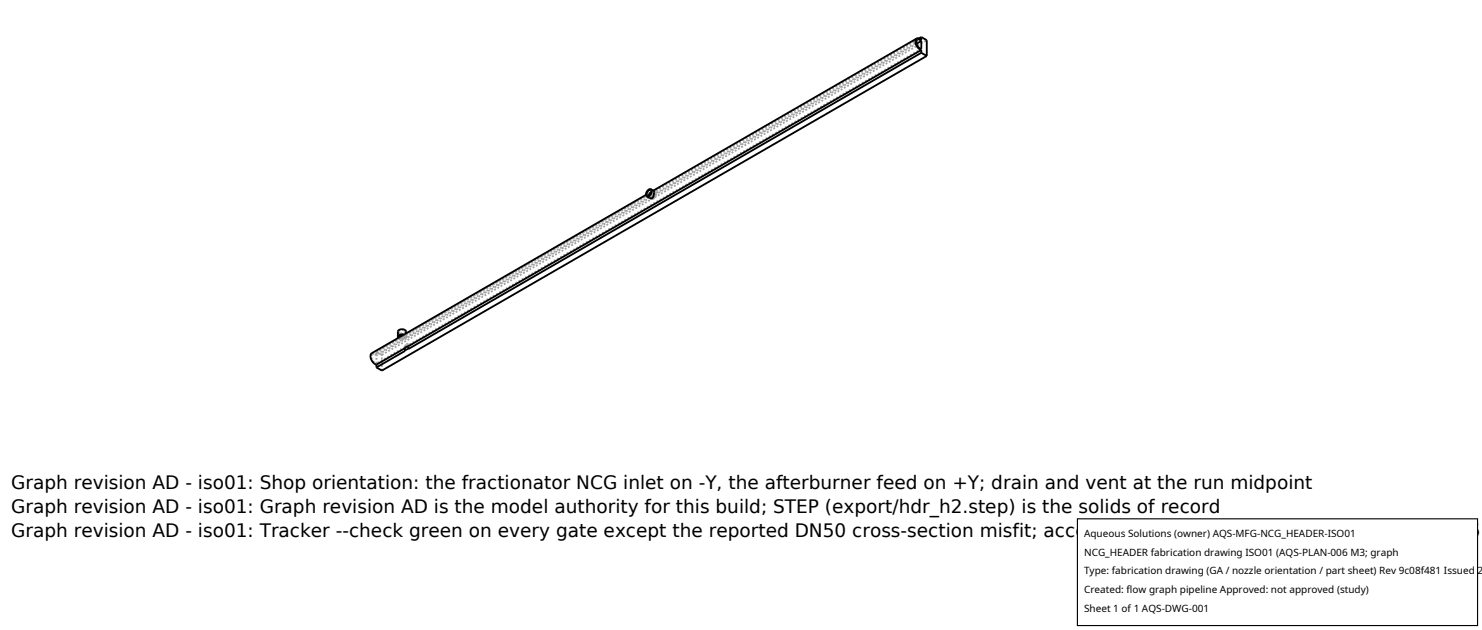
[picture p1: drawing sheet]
<svg xmlns="http://www.w3.org/2000/svg" width="212mm" height="90mm" viewBox="0 0 212 90" stroke-linecap="round" stroke-linejoin="round" font-family="sans-serif">
<defs><g id="words">
<g font-size="2.6">
<text x="1.6" y="69.8">Graph revision AD - iso01: Shop orientation: the fractionator NCG inlet on -Y, the afterburner feed on +Y; drain and vent at the run midpoint</text>
<text x="1.6" y="73.3">Graph revision AD - iso01: Graph revision AD is the model authority for this build; STEP (export/hdr_h2.step) is the solids of record</text>
<text x="1.6" y="76.7">Graph revision AD - iso01: Tracker --check green on every gate except the reported DN50 cross-section misfit; acceptance A-core + A-PIPE per AQS-PLAN-006</text>
</g>
<g font-size="1.4">
<text x="154.8" y="76.6">Aqueous Solutions (owner) AQS-MFG-NCG_HEADER-ISO01</text>
<text x="154.8" y="79.3">NCG_HEADER fabrication drawing ISO01 (AQS-PLAN-006 M3; graph</text>
<text x="154.8" y="82">Type: fabrication drawing (GA / nozzle orientation / part sheet) Rev 9c08f481 Issued 2</text>
<text x="154.8" y="84.7">Created: flow graph pipeline Approved: not approved (study)</text>
<text x="154.8" y="87.4">Sheet 1 of 1 AQS-DWG-001</text>
</g>
</g></defs>
<g fill="none" stroke="#a0a0a0" stroke-width=".26" stroke-dasharray=".3 .3" stroke-linecap="butt">
<path d="M130.9 6.2l-77.1 44.6M131 5.7l-37.5 21.6M131.6 7l-73.3 42.3M131.6 5.7l-77.8 44.9M92.5 27.9l.3 .2M92.7 27.9l.1 .2M92.8 28.1l.4-.1 .1-.5M92.9 27.2l.3 .2M92.9 28.4h.3M92.9 28.4h.1M93 28.2l.3-.1 .1-.5M93 28.2l.1 .1"/>
<path d="M93 28.4h.2M93.1 27.6l-.4 .4v.2l.2 .2M93.1 27.6l-35.2 20.3M93.1 28.3l.3-.1 .2-.5M93.2 27.5l-.1 .1M93.2 27.5l-.3 .5v.2l.1 .2M93.2 27.4l-.2 .1M93.3 27.5l-.1-.1M93.3 27.2l-1 .6M93.4 27.2l-.8 .5v.3l.2 .3M93.4 27.4l-.5 .4-.1 .2 .2 .2M93.4 27.4l.1 .1"/>
<path d="M93.4 28.3l-.2 .1M93.4 28.3l.1-.4v-.6M93.4 27.4l-.2 .1M93.4 27.4h.2M93.4 27.6v-.2M93.5 27.3l-.1 .1M93.5 27.3l.1 .1M93.5 27.5h-.2l-.2 .3-.1 .3 .1 .2M93.6 27.4l.1 .4-.3 .5M93.6 27.7l-.1-.2M53.1 50.4h.3l.4 .2M53.2 50.6l-.1 .3v.4l.3 .4 .4 .2"/>
<path d="M53.8 50.6v-.4M53.8 50.8l-.3-.2h-.3M53.8 51.9v-1.1M53.8 50.2l77.5-44.7M54.5 52.9v-2.2M54.5 50.7l-.7-.5M54.5 50.7l77.9-45M57 47.4l.2-.3 .5 .1M57 47.4v.7M57 48.2l-.1 .1M57 48.2h-.1M57.1 48.3v.1"/>
<path d="M57.1 48.3l-3.9 2.3M57.2 48.3l-.1 .1M57.6 47.9l.1-.1M57.7 47.2l.1 .2M57.7 47.8h.1M57.7 47.8l-.1 .1M57.8 48v-.1M57.8 48v.1M57.8 47.9l-.6 .4M57.8 47.7h.2M57.8 49.4l.5-.3M57.8 49.6v-.2"/>
<path d="M57.8 49.6l-4 2.3M57.8 48.1l-.2 .2h-.4M57.8 47.8l-.1 .1-.6 .2M57.8 47.4l-.1 .1-.3 .1-.3-.1-.1-.1M57.8 47.9v.2M57.8 47.4v.4M57.9 47.9l-.1 .1M57.9 47.9l.1 .2M57.9 47.9h.1M58 47.9l-.2 .2-.7 .2M58 48.1l-.3 .3h-.6M58 47.7l-.2 .3-.8 .2"/>
<path d="M58 47.4l-.2 .2-.4 .1-.4-.1-.2-.2M58 47.9v.2M58 47.6v.1M58.3 49.3v-.2M58.3 49.1l-.3 .1-.2 .2M58.3 49.3l-.5 .3"/>
</g>
<g fill="none" stroke="#000" stroke-width=".26">
<path d="M130.9 5.5l-.2 .3 .1 .6 .4 .5 .4 .2M130.9 5.5l-37.6 21.7M131 5.7l.2-.1 .4 .3v1.1l-.4-.2-.2-.4-.1-.4zM131.6 5.3v.4l-.4-.2h-.3M131.6 5.9l-.7 .3M131.6 7.1v.4M131.6 7.5l.8 .5M131.6 5.3l.8 .4v2.3M131.6 7.1l-73.3 42.3M131.6 7.5l-73.3 42.3M131.6 5.3l-.3 .2M132.4 8l-77.9 44.9-.7-.4"/>
<path d="M92.3 27.8l-34.5 19.9M92.6 27.3l.3-.2 .1 .3-.2 .4-.3 .1-.1-.2zM93 27.5l-.3 .4M93 27l.4 .3-.1 .8-.4 .2-.5-.3M93 27l.1 .3-.1 .4-.3 .3h-.3M93 27h-.3l-.3 .3-.1 .4 .1 .3M53.8 52.1v.4M56.8 48.1l.1 .2 .1-.1M56.9 48.2l-3.9 2.3-.1 .4 .2 .5 .3 .4 .4 .3M57.6 47.9l-.6 .3M57.7 47.8l-.6 .1-.1 .2v.1M57.7 47.8h-.6l-.3 .3"/>
<path d="M57.8 47.7l-.1 .1M57.8 47.7h.1M57.8 49.7v.4M57.8 49.7l-4 2.4M57.8 50.1l-4 2.4M58 47.6v-.3l-.2-.2-.3-.1-.4 .1-.3 .2v.8M58.3 49.4l-.5 .3M58.3 49.8l-.3 .1-.2 .2M58.3 49.4v.4"/>
</g>
<path d="M153.9 74.1h57.1v15.2h-57.1z" fill="#fff" stroke="#000" stroke-width=".16"/>
<use href="#words"/>
</svg>
